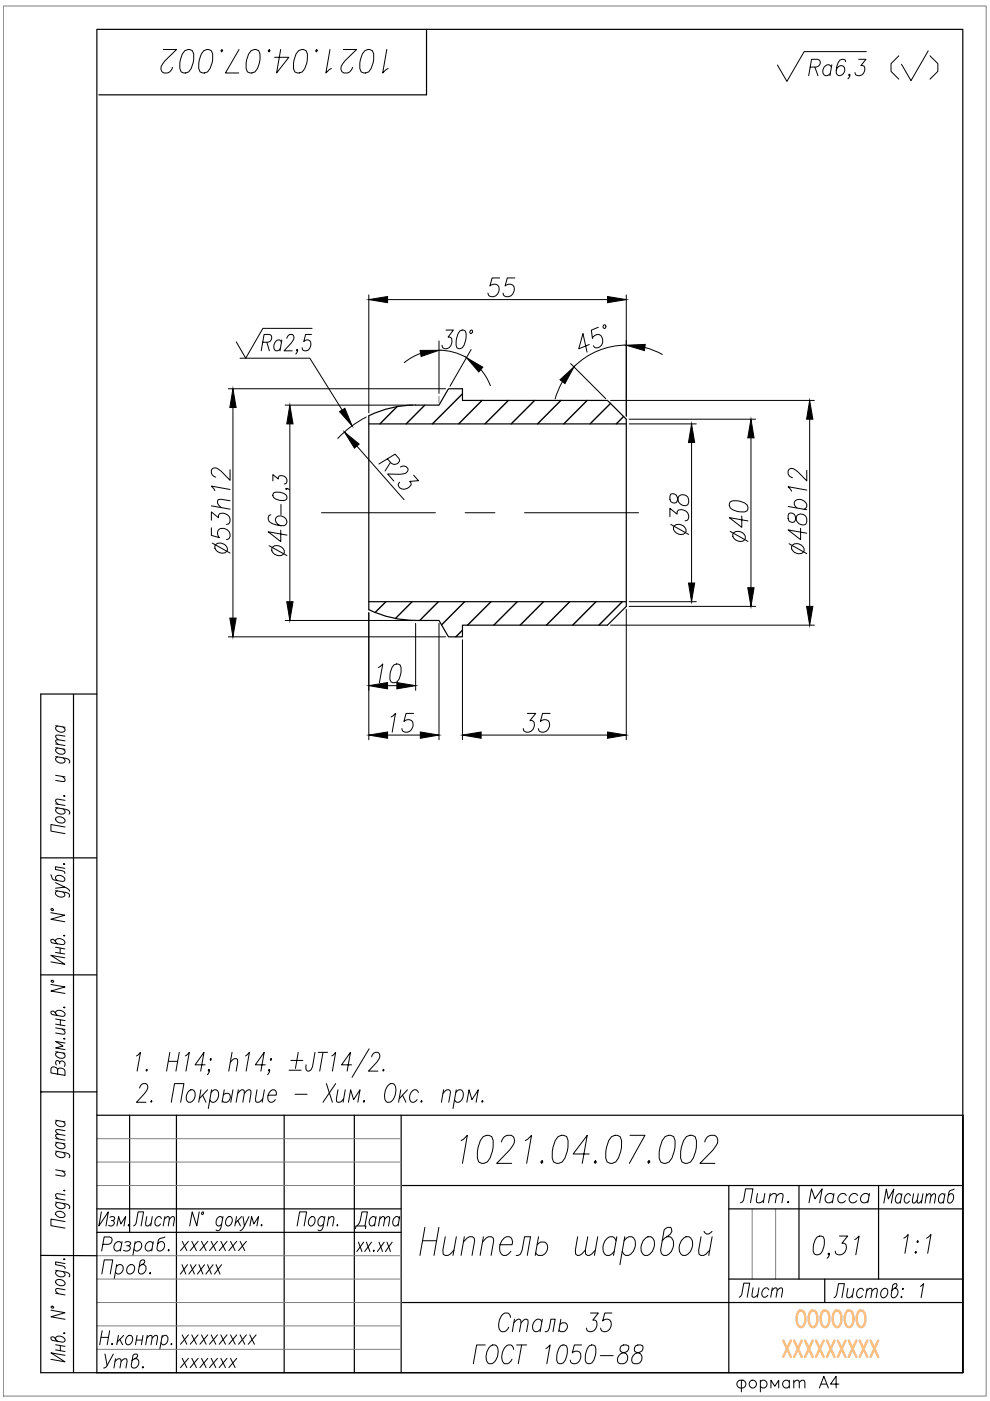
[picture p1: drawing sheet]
<svg xmlns="http://www.w3.org/2000/svg" width="210mm" height="297mm" viewBox="0 0 210 297" stroke-linecap="round" stroke-linejoin="round" font-family="sans-serif">
<defs><g id="words">
<text font-size="10.1" x="96.7" y="248">1021.04.07.002</text>
<g font-size="8.8">
<text x="32.8" y="16.6">1021.04.07.002</text>
<text x="187.7" y="18">( )</text>
</g>
<g font-size="7.5">
<text x="104.4" y="283.6">Сталь 35</text>
<text x="99.1" y="290.3">ГОСТ 1050-88</text>
</g>
<text font-size="7.1" x="74.1" y="261.8">Дата</text>
<text font-size="7.1" fill="#ffbf7f" x="167.6" y="282.6">OOOOOO</text>
<g font-size="6.6">
<text x="186.3" y="256.5">Масштаб</text>
<text x="20.8" y="291.4">Утв.</text>
<text x="154.9" y="296.3">формат А4</text>
</g>
<g font-size="6.2">
<text x="155.9" y="256.1">Лит.</text>
<text x="170.4" y="256.1">Масса</text>
<text x="27.2" y="261.1">Лист</text>
<text x="155.6" y="276.2">Лист</text>
<text x="175.7" y="276.2">Листов: 1</text>
</g>
<text font-size="5.3" x="74.4" y="266.7">xx.xx</text>
<g font-size="4.9">
<text x="37" y="266.3">xxxxxxx</text>
<text x="37" y="271.3">xxxxx</text>
<text x="37" y="286.1">xxxxxxxx</text>
<text x="37" y="291">xxxxxx</text>
</g>
</g></defs>
<!-- layer: Text -->
<g fill="none" stroke="#000" stroke-width=".21">
<path d="M171.8 14.2h1.2a.85 .85 0 0 0 .9-.7 .85 .85 0 0 0-.6-.9h-1.2l-.6 3.4M172.8 14.2l.6 1.8M176.3 14.2a.82 .82 0 0 0-.8-.5 .82 .82 0 0 0-.8 .5 1.02 1.02 0 0 0-.3 1.2 1.02 1.02 0 0 0 1 .6l.7-.4M176.4 13.7l-.4 2.3M179.3 13.1l-.1-.4-.7-.1a2.18 2.18 0 0 0-1.2 2.3v.7l.2 .3a1.15 1.15 0 0 0 1.4-.4 1.15 1.15 0 0 0-.1-1.4 1.02 1.02 0 0 0-1.5 .8M180.2 15.9l-.2 .1-.1-.1 .2-.2a.72 .72 0 0 1-.3 1M182.1 12.6h1.5l-1.1 1.3 .7 .2a1.26 1.26 0 0 1-.2 1.6 1.26 1.26 0 0 1-1.6 0l-.1-.3M183.7 10.9h-13.2l-3.7 6.4-2-3.5M55.7 72.6h1.1a.88 .88 0 0 0 .8-.8 .88 .88 0 0 0-.5-.9h-1.1l-.6 3.5M56.6 72.6l.5 1.8M59.7 72.6l-.4-.5a1.34 1.34 0 0 0-1.2 .9 1.34 1.34 0 0 0 .4 1.4l.6-.2 .3-.3M59.8 72.1l-.4 2.3"/>
<path d="M60.8 71.7v-.1a.86 .86 0 0 1 1.4-.5 .92 .92 0 0 1-.1 1.1l-1.9 2.2h1.8M63.1 74.2l-.1 .2-.1-.2 .1-.1a.88 .88 0 0 1-.3 1M66 70.9h-1.2l-.4 1.5a.85 .85 0 0 1 1.5 .2 1.28 1.28 0 0 1-.3 1.3 1.28 1.28 0 0 1-1.4 .3l-.1-.5M66.2 69.6h-10.5l-3.6 6.3-2-3.4M11.8 158.5l2 .4M11.8 157.7l2 .4M11.8 153.9l2 .3M12.2 158.6l-.4 .3a1.18 1.18 0 0 0 2 .7v-.3l-.4-.5M12.2 153.9l-.4 .4a1.18 1.18 0 0 0 2 .6v-.3l-.4-.5M13.8 157.1l-1.9-.2-.1 .3 .6 .6M13.8 156.1l-1.9-.2-.1 .3 .6 .6M11.8 171.2l2.7 .6a.5 .5 0 0 1 .1 .8"/>
<path d="M11.8 160.4l2.7 .6a.5 .5 0 0 1 .1 .8M11.8 170.4l2 .4M11.8 164.4l2 .3M11.9 173.3a1.22 1.22 0 0 1 1.9 .9 1.18 1.18 0 0 1-2-.7zM12.2 171.3l-.4 .3a1.18 1.18 0 0 0 2 .7v-.3l-.4-.5M12.2 160.5l-.4 .3a1.18 1.18 0 0 0 2 .7v-.3l-.4-.5M13.2 164.6l.6 .6-.2 .5-1.8-.2M13.5 168.7l.3 .1zM13.8 175.3l-3-.5v1.4l3 .5M13.8 169.7l-1.9-.2-.1 .4 .6 .6M10.8 193.5l2.9 .5-2.9 .9 2.9 .5M10.8 185.5a1.33 1.33 0 0 0 .7 1.1l1.7 .3 .4-.1 .1-.2a1.17 1.17 0 0 0-1.9-.7v.3l.4 .5"/>
<path d="M10.9 192.7h.4v.3h-.4zM11.8 199.6v-.3a1.17 1.17 0 0 1 1.9 .7l-.1 .2-.4 .1-2.1-.4-.3-.3 .1-.4a.84 .84 0 0 1 1 .7l.3 .2M11.8 188.8l2.7 .6a.52 .52 0 0 1 .1 .8M11.8 187.1l1.9 1-1.9 .2M12.2 188.9a.5 .5 0 0 0-.4 .3 .5 .5 0 0 0 .1 .5 1.26 1.26 0 0 0 1.8 .2v-.3l-.4-.5M13.5 198.4l.1-.1 .1 .1zM13.5 183.2l.1-.1 .1 .1zM13.7 188.1a1.13 1.13 0 0 1 1 .9M13.7 184.1l-1.9-.3v.6l1.8 .4 .1 .4M10.8 208.7l3 .6-3 .8 3 .5M10.9 207.9h.4v.3h-.4zM11.8 200.8l1.9 .4"/>
<path d="M11.8 201.9l1.9 .4M11.8 214.9v-.4a1.18 1.18 0 0 1 2 .7l-.6 .3-2.1-.4-.3-.3v-.3l.2-.1a.88 .88 0 0 1 .9 .7l.3 .2M11.8 217.9l2 .4M11.8 216l2 .4M11.8 217.1l2 .4M12.7 201v1.1M12.8 216.2v1.1M13.2 218.2l.6 .6-.2 .4-1.8-.2M13.5 213.6h.3l-.2 .1zM13.7 203.1l-2.9-.6 2.9 1.9-2.9-.5M11.8 237.5l2 .3M11.8 223l2 .3"/>
<path d="M12.2 237.6l-.4 .3a1.18 1.18 0 0 0 2 .6v-.2l-.4-.5M12.2 226.8a.78 .78 0 0 0-.6-.6 .78 .78 0 0 0-.8 .4v.9l3 .5v-.9a.87 .87 0 0 0-.7-.6 .87 .87 0 0 0-.9 .3v.9M12.2 223.1l-.4 .3a1.18 1.18 0 0 0 2 .6v-.3l-.4-.4M12.6 225.2a.61 .61 0 0 1 .7-.3 .61 .61 0 0 1 .5 .5l-.2 .7M12.6 225.5l-.1-.5-.6-.1-.1 .3 .1 .6M13.5 220.2l.3 .1h-.2zM13.8 239.7l-1.9-.2-.1 .4 .6 .6M13.8 221.1l-2-.3 1.6 1-1.6 .4 2 .3M28.9 223.9l.9-.8-.7 4M29.6 230.7v-.2a.98 .98 0 0 1 1.6-.6 1.05 1.05 0 0 1-.1 1.3l-2.2 2.5h2M31.1 226.7l.1 .2-.1 .2-.1-.2zM32.1 233.3l.1 .2-.1 .2-.2-.2z"/>
<path d="M35.7 225h2M36 223.1l-.7 4M36.3 233.7l.7-4h2l-.7 4M38 223.1l-.7 4M39.3 223.9l.8-.8-.7 4M40.1 231.2l.8-.1a1.53 1.53 0 0 1 .4 1.6 1.53 1.53 0 0 1-1.3 1 1.59 1.59 0 0 1 .1-2.5zM42.6 231.1l-.5 2.6M43 232.2l.7 1.5M43.5 225.8h-2.1l1.9-2.7-.7 4M44 231.1l-1.7 1.9M44.4 226.9l-.2 .2-.1-.2 .2-.2a.97 .97 0 0 1-.3 1.2M44.7 224.5l.1 .1-.2 .2-.1-.2z"/>
<path d="M44.8 231.6l.6-.5h.5a1.53 1.53 0 0 1 .4 1.6 1.53 1.53 0 0 1-1.3 1l-.5-.5M44.9 231.1l-.7 3.9M47.4 232.2a.81 .81 0 0 1 1.1-.4 .81 .81 0 0 1 .3 1.2 .98 .98 0 0 1-1.5 .5l-.2-.2M47.5 231.1l-.4 2.6M48.8 225.2l.9-.7h.4l.3 .1v.6l-.3 1.9M49.2 223.1l-.7 4M49.4 231.1l-.5 2.6M50.4 231.8l.8-.7 .6 .1-.3 2.5M50.5 231.1l-.4 2.6M51.8 231.8l.8-.7 .6 .1-.3 2.5M52.1 223.9l.8-.8-.7 4M54.5 231.1l-.3 2.4 .7 .2 .8-.7"/>
<path d="M56.1 231.1l-.5 2.6M56.2 225.8h-2.1l1.9-2.7-.7 4M56.8 232.2h1.8a.74 .74 0 0 0-.2-1 .74 .74 0 0 0-1 0 1.59 1.59 0 0 0-.1 2.5h.4l.7-.5M57.2 226.9l-.2 .2-.1-.2 .2-.2a.97 .97 0 0 1-.4 1.2M57.5 224.5l.1 .1-.2 .2-.1-.2zM61.3 226.9h2.5M61.7 224.8h2.5M62.6 232h2.5M63.2 223.1l-.6 3.4M66.8 223.1l-.5 3-.5 .8-.6 .2a1.01 1.01 0 0 1-.3-1.3M67.5 223.1h2M68.5 223.1l-.7 4"/>
<path d="M69.2 229.7l1.3 4M70.3 223.9l.9-.8-.7 4M71.2 229.7l-2.7 4M71.7 231.1l-.4 1.9 .1 .5 .6 .2 .9-.7M73.2 231.1l-.5 2.6M73.9 233.7l.4-2.6 .7 2.1 1.3-2.1-.4 2.6M74.5 225.8h-2.1l1.9-2.7-.7 4M77.2 233.3l.1 .2-.2 .2-.1-.2zM78.3 222.4l-3.7 6M78.8 224.1a.93 .93 0 0 1 .6-.9 .93 .93 0 0 1 1.1 .3 1.64 1.64 0 0 1-.6 1.7l-1.8 1.9h2M81.3 226.7l.1 .2-.2 .2-.1-.2zM82.5 229.9l.3-.2h.6a2.65 2.65 0 0 1-.7 4h-.6a2.37 2.37 0 0 1-.2-3z"/>
<path d="M85 231.1l-.5 2.6M85.4 232.2l.7 1.5M86.4 231.1l-1.7 1.9M88.7 231.6l-.5-.5a1.53 1.53 0 0 0-1.3 1 1.53 1.53 0 0 0 .4 1.6h.5l.6-.5M89.4 233.3l.1 .2-.2 .2-.1-.2zM93.9 231.8l.9-.7h.4l.2 .1 .1 .4-.3 2.1M94.1 231.1l-.5 2.6M96.7 231.6l.6-.5h.4a1.53 1.53 0 0 1 .5 1.6 1.53 1.53 0 0 1-1.4 1l-.4-.5M96.7 231.1l-.7 3.9M99 233.7l.4-2.6 .7 2.1 1.3-2.1-.4 2.6M102.1 233.5l.2-.2 .1 .2-.2 .2zM11.8 254.9l2.7 .5a.5 .5 0 0 1 .1 .9"/>
<path d="M11.8 244.1l2.7 .5a.5 .5 0 0 1 .1 .8M11.8 254.1l2 .3M11.8 248l2 .4M11.8 242.2l2 .3M11.8 241.4l2 .3M11.9 257a1.22 1.22 0 0 1 1.9 .8 1.18 1.18 0 0 1-2-.6zM12.2 255l-.4 .3a1.18 1.18 0 0 0 2 .6v-.3l-.4-.5M12.2 244.1l-.4 .4a1.18 1.18 0 0 0 2 .6v-.3l-.4-.5M12.2 242.3l-.4 .3a1.18 1.18 0 0 0 2 .6v-.3l-.4-.5M13.2 248.3l.6 .6-.2 .4-1.8-.2M13.5 252.4h.3l-.2 .1zM13.8 259l-3-.5v1.4l3 .5"/>
<path d="M13.8 253.3l-1.9-.2-.1 .5 .6 .6M13.8 240.7l-1.9-.2-.1 .4 .6 .6M21.5 256.9l-.5 3 2-3-.5 3M23.3 258.1l.4-.2 .6 .2-.1 .6-.6 .1M23.9 258.8l.3 .3a.73 .73 0 0 1-.3 .8 .73 .73 0 0 1-.9-.1M24.8 259.9l.4-2 .4 1.6 1-1.6-.3 2M42.2 256.9l-.5 3-.9-3-.6 3M42.8 257h.3l.1 .2-.3 .3-.1-.1zM47.2 258.4l-.4-.5a1.15 1.15 0 0 0-.9 .8 1.15 1.15 0 0 0 .3 1.2h.3l.5-.4M47.3 257.9l-.6 2.7a.56 .56 0 0 1-.9 .2M48.3 258.1l.6-.2a1.16 1.16 0 0 1 .3 1.2 1.16 1.16 0 0 1-1 .8 1.2 1.2 0 0 1 .1-1.8zM50.2 257.9l-.4 2"/>
<path d="M50.4 258.8l.6 1.1M51.2 257.9l-1.3 1.5M51.5 257.9l.3 2 1-2M51.8 259.9a1.23 1.23 0 0 1-.9 1M53 259.9l.3-2 .5 1.6 1-1.6-.3 2M55.4 259.8l.1-.1 .1 .1-.2 .1zM63 259.9l.5-3h1.5l-.5 3M65.6 258.4l.5-.5h.3a1.14 1.14 0 0 1 .3 1.3 1.14 1.14 0 0 1-.9 .7 1.06 1.06 0 0 1-.2-1.5zM68.8 258.4l-.4-.5a1.15 1.15 0 0 0-.9 .8 1.15 1.15 0 0 0 .3 1.2h.3l.5-.4M68.9 257.9l-.6 2.7a.53 .53 0 0 1-.9 .2M69.6 258.5l.7-.6 .5 .2-.3 1.8M69.7 257.9l-.3 2"/>
<path d="M71.4 259.8l.2-.1v.1l-.1 .1zM10.8 277.8l3 .5-3 .9 3 .5M10.9 277h.4v.3h-.4zM11.8 269.3l2.7 .6 .3 .4-.2 .4M11.8 274.2l2 .4M11.9 271.4a1.22 1.22 0 0 1 1.9 .9 1.18 1.18 0 0 1-2-.7zM12.2 269.4l-.4 .3a1.18 1.18 0 0 0 2 .7v-.3l-.4-.5M13.5 267h.3l-.2 .1zM13.8 273.5l-1.9-.3-.1 .5 .6 .6M13.8 267.9l-2-.4v.6l1.8 .5 .2 .4M21.6 270.1l.5-3h1.8l-.5 3M21.8 263.8h1.2a.81 .81 0 0 0 .7-.7 .81 .81 0 0 0-.5-.8h-1.1l-.5 2.9"/>
<path d="M24.7 268.5a.8 .8 0 0 1 1-.3 .8 .8 0 0 1 .4 1.1 .86 .86 0 0 1-.7 .8 .86 .86 0 0 1-.9-.4M24.8 268.1l-.6 3M25.8 263.7a.86 .86 0 0 0-1-.4 .86 .86 0 0 0-.6 .8 .79 .79 0 0 0 .3 1.1 .79 .79 0 0 0 1.1-.4M25.9 263.2l-.4 2M26.5 263.4a.77 .77 0 0 1 1.2 .3l-.5 .4h-.3M27.1 268.5a.79 .79 0 0 1 1.1-.3 .79 .79 0 0 1 .3 1.1 .83 .83 0 0 1-.8 .8 .83 .83 0 0 1-.9-.8zM27.2 264.1l.4 .3a.69 .69 0 0 1-.5 .8l-.9-.1M28.6 263.7a.78 .78 0 0 1 .7-.5 .78 .78 0 0 1 .7 .5 1.08 1.08 0 0 1-.2 1.2 1.08 1.08 0 0 1-1.2 .2l-.2-.3M28.7 263.2l-.5 3M30.1 268.1a.88 .88 0 0 1 .9 .6 .88 .88 0 0 1-.3 1 .77 .77 0 0 1-1.3 .1l-.1-.3 .4-2.1 .4-.3h.4l.2 .4-.2 .3-1 .7M31.7 270l.1-.2 .1 .2-.1 .1zM32.4 263.7a.86 .86 0 0 0-.9-.4 .86 .86 0 0 0-.7 .8 .78 .78 0 0 0 .4 1.1 .78 .78 0 0 0 1-.4"/>
<path d="M32.5 263.2l-.3 2M35 262.3l-1 .3-.4 .4-.3 2a1 1 0 0 0 1.4-.1 1 1 0 0 0 0-1.4v-.1a.82 .82 0 0 0-1.2 .3M89.6 263.1h3M90.1 260.2l-1.1 6M93.1 260.2l-1.1 6M94.4 262.2l-.5 2.8 .1 .9 .3 .3h.7l.5-.3 .8-.9M96.8 262.2l-.8 4M98.2 263.3l1.3-1.1h.6l.4 .3 .1 .6-.5 3.1M98.5 262.2l-.7 4M102.3 263.3l1.3-1.1h.6l.4 .3 .1 .6-.6 3.1M102.5 262.2l-.7 4M106 263.9h2.6a1.1 1.1 0 0 0-.2-1.4 1.1 1.1 0 0 0-1.5 0 2.4 2.4 0 0 0-.2 3.7h.6l1-.9"/>
<path d="M109.4 266.2h.5l.4-.3 .4-.9 .5-2.8h1.3l-.7 4M113.9 263.9a1.21 1.21 0 0 1 1.6-.5 1.21 1.21 0 0 1 .5 1.6 1.46 1.46 0 0 1-2.2 .9l-.2-.3M114.2 262.2l-.7 4M122.5 262.2l-.5 2.8 .1 .9 .3 .3h.4l.5-.3 .8-.9M124.6 262.2l-.5 2.8 .1 .9 .4 .3h.4l1.2-1.2M126.7 262.2l-.7 4M130.6 263.1l-.3-.6-.4-.3a2.01 2.01 0 0 0-2.1 2.3 1.69 1.69 0 0 0 .8 1.7h.6l1-.9M130.8 262.2l-.7 4M132.3 263.1l1-.9h.7a2.4 2.4 0 0 1-.7 4h-.7l-.3-.3-.4-.6M132.5 262.2l-1.1 6M136.9 262.5l.5-.3h.6a2.4 2.4 0 0 1-.7 4h-.6a2.38 2.38 0 0 1 .2-3.7zM141.4 262.2h.7a2.39 2.39 0 0 1-.8 4h-.6l-.4-.3-.2-.9 .7-4.2 .7-.6h.7l.3 .9-.4 .5-1.2 .9-.5 .6"/>
<path d="M145 262.5l.4-.3h.7a1.76 1.76 0 0 1 .7 2.3 1.89 1.89 0 0 1-2.1 1.7 2.38 2.38 0 0 1 .3-3.7zM148.6 262.2l-.5 2.8 .1 .9 .4 .3h.6l.5-.3 .8-.9M149.3 261.1l.5 .5h.4l.8-.5M151 262.2l-.7 4M173.3 262.3l.5-.2 .8 .2a3.6 3.6 0 0 1-.7 3.6l-.5 .1-.8-.1a3.6 3.6 0 0 1 .7-3.6zM175.9 265.9l-.2 .1-.2-.1 .2-.2a.85 .85 0 0 1-.3 1.1M178 262.1h1.7l-1.2 1.5h.5l.3 .2a1.49 1.49 0 0 1-.2 1.8 1.49 1.49 0 0 1-1.8 .3l-.2-.6M181.2 262.8l.9-.7-.7 3.9M191.6 262.5l1-.8-.7 4M194 265.5l.2-.2 .1 .2-.2 .2zM194.6 263.1l.1 .2-.2 .2-.1-.2zM196.5 262.5l.9-.8-.7 4"/>
<path d="M11.8 283.9v-.3a1.18 1.18 0 0 1 2 .7l-.6 .3-2.1-.4-.3-.4v-.3h.2a.88 .88 0 0 1 .9 .6l.3 .3M11.8 285.1l2 .4M11.8 286.2l2 .4M12.8 285.3v1.1M13.5 282.6l.3 .1-.2 .1zM13.8 287.4l-3-.6 3 1.9-3-.5M21.4 283.5h1.6M21.7 282.1l-.6 3M23.2 282.1l-.5 3M25.1 283.1l-.3 2M26.2 283.1l-1.3 1.4M26.8 283.5a.69 .69 0 0 1 1.1-.2 1.19 1.19 0 0 1-.9 1.8 .99 .99 0 0 1-.2-1.6z"/>
<path d="M29.1 283.1l-.4 2M30.3 283.1l-.3 2M31.1 283.7l.7-.6 .4 .2-.2 1.8M31.2 283.1l-.3 2M32.3 283.7l.6-.6 .5 .2-.2 1.8M34.3 283.5l.6-.4h.3a1.13 1.13 0 0 1 .3 1.3 1.13 1.13 0 0 1-1 .7l-.4-.4M34.4 283.1l-.5 3"/>
</g>
<!-- layer: 0 -->
<g fill="none" stroke="#000" stroke-width=".25">
<path d="M20.5 6.2h183.6v284.8h-183.6zM90.4 6.2v13.9h-69.4M78.2 89.9h54.6M78.2 127.6h54.6M88.1 131.5a23.4 23.4 0 0 1-9.9-2.2v-41.2a22.8 22.8 0 0 1 9.9-2.2h5l2-3.5h3v2.5h30.7l4 4v39.7l-4 3.9h-30.7v2.5h-3l-2-3.4h-5M15.6 147.2v143.8M20.5 147.2h-11.9v143.8h195.5M8.6 181.9h11.9M8.6 206.7h11.9M8.6 231.5h.1M8.6 231.5h11.9M20.5 236.5h183.6"/>
<path d="M27.5 236.5v24.8M37.4 236.5v54.5M60.2 236.5v54.5M75.1 236.5v54.5M85.1 236.5v54.5M20.5 256.3h64.6M85.1 251.4h119M154.5 251.4v39.6M154.5 256.3h49.6M169.4 251.4v19.8M186.3 251.4v19.8M8.6 266.2h11.9"/>
<path d="M20.5 261.3h64.6M85.1 276.2h119M154.5 271.2h49.6M204.1 291v-54.5v54.5"/>
</g>
<!-- layer: Slim -->
<path d="M.7 1.3h208.4v294.7h-208.4zM93.1 84v1.4M20.5 246.4h64.6M20.5 241.4h64.6M20.5 251.4h64.6M159.5 256.3v14.9M164.5 256.3v14.9M20.5 271.2h64.6M20.5 266.2h64.6M20.5 276.2h64.6M20.5 286.1h64.6M20.5 281.1h64.6" fill="none" stroke="#808080" stroke-width=".21"/>
<!-- layer: Wide -->
<g fill="none" stroke="#ffbf7f" stroke-width=".51">
<path d="M166.1 284.2l1.6 3.5M167.7 284.2l-1.6 3.5M168.4 284.2l1.6 3.5M170 284.2l-1.6 3.5M170.7 284.2l1.6 3.5M172.3 284.2l-1.6 3.5M173 284.2l1.6 3.5M174.6 284.2l-1.6 3.5M175.3 284.2l1.6 3.5M176.9 284.2l-1.6 3.5M177.6 284.2l1.7 3.5M179.3 284.2l-1.7 3.5"/>
<path d="M179.9 284.2l1.7 3.5M181.6 284.2l-1.7 3.5M182.3 284.2l1.6 3.5M183.9 284.2l-1.6 3.5M184.6 284.2l1.6 3.5M186.2 284.2l-1.6 3.5"/>
</g>
<!-- layer: Ax -->
<path d="M68.2 108.7h24.1M98.6 108.7h6.3M111.2 108.7h24.2" fill="none" stroke="#000" stroke-width=".21"/>
<!-- layer: Hatch -->
<g fill="none" stroke="#000" stroke-width=".3">
<path d="M84.2 86.2l-3.7 3.7M90.1 85.9l-4 4M98.1 83.5l-6.4 6.4M102.2 84.9l-5 5M107.8 84.9l-5 5M113.4 84.9l-5 5M118.9 84.9l-4.9 5M124.5 84.9l-5 5M129.4 85.5l-4.3 4.4M132.2 88.3l-1.5 1.6M81.8 127.6l-2.3 2.3M87.4 127.6l-3.6 3.5"/>
<path d="M92.9 127.6l-3.9 4M98.1 133.6l-1.4 1.4M98.5 127.6l-4.9 4.9M104.1 127.6l-5 4.9M109.7 127.6l-5 4.9M115.2 127.6l-4.9 4.9M120.8 127.6l-4.9 4.9M126.4 127.6l-5 4.9M131.9 127.6l-4.9 4.9"/>
</g>
<!-- layer: Dim -->
<g fill="none" stroke="#000" stroke-width=".21">
<path d="M105.9 58.9h-1.6l-.4 1.7a1.11 1.11 0 0 1 1.4-.2 1.11 1.11 0 0 1 .5 1.4 1.3 1.3 0 0 1-.9 1 1.3 1.3 0 0 1-1.3-.3l-.2-.4M109.2 58.9h-1.6l-.5 1.7a1.1 1.1 0 0 1 1.4-.2 1.1 1.1 0 0 1 .5 1.4 1.3 1.3 0 0 1-.9 1 1.3 1.3 0 0 1-1.3-.3l-.1-.4M50.9 75.9h14.8l6.8 11M78.2 62.5v25M82.2 63.5h46.6M89.2 74.9l-1.6 .7-1.9 1.3M93.1 72.3v11.1M93.1 74.3a11.6 11.6 0 0 1 5.8 1.5M94.6 70h1.5l-1.1 1.5h.4a1.47 1.47 0 0 1 .3 1.6 1.47 1.47 0 0 1-1.4 .8l-.4-.2-.2-.5M97.5 70.2l.5-.2 .6 .2a3.9 3.9 0 0 1-.6 3.5l-.5 .2-.6-.2a4 4 0 0 1 .6-3.5zM99.8 70l.4 .2-.1 .3-.3 .2-.2-.2zM99.9 74.1l-4.5 7.8"/>
<path d="M102 78.4l1 1.3 1 2.1M121 77.1l7.4 7.4M124.9 73l-2.2 1 .9-3.3 .9 4M126.9 69.4l-1.5 .6 .2 1.7a1.11 1.11 0 0 1 1.3-.8 1.11 1.11 0 0 1 .9 1.2 1.31 1.31 0 0 1-.4 1.3 1.31 1.31 0 0 1-1.4 .2l-.2-.3M132.8 62.5v25.7M132.8 73.2a15.7 15.7 0 0 0-11.1 4.6M136.7 73.7l1.9 .6 1.8 .9M48.4 82.4h46.1M48.8 99.6v2.2l-1.9-1.9a1.41 1.41 0 0 0-1.9-.5l-.2 .3a1.18 1.18 0 0 0 .9 1.5M49.4 86.4v44.6M60.5 85.9h27M61.5 89.9v37.7"/>
<path d="M75.7 94.6l10 11.3M77.7 88.4a22.8 22.8 0 0 0-6.1 4.6M82.1 97.3l.9 .9a1.14 1.14 0 0 0 1.7-.5l-.1-.5-.8-.9-3.5 2.1M82.8 98l-1.2 1.9M84.9 99a1 1 0 0 1 1.6 .7 1.13 1.13 0 0 1-1 .8h-3.3l1.3 1.5M119.3 80.9l-.9 1.8-.7 1.9M129.4 84.9h43.3M133.4 89.9h14.2M133.4 88.9h26.8M146.6 93.8v29.8M159.2 92.8v31.8M171.1 99.7v2.3l-1.9-2a1.41 1.41 0 0 0-1.9-.5l-.2 .3a1.18 1.18 0 0 0 .9 1.5"/>
<path d="M171.7 88.9v39.7M44.8 111.9v1.6l1.7 .5a1.12 1.12 0 0 1-.3-1.5 1.12 1.12 0 0 1 1.5-.4 1.31 1.31 0 0 1 1 .9 1.31 1.31 0 0 1-.3 1.3l-.4 .1M44.8 110.3v-1.8l1.5 1.3v-.5l.2-.3a1.5 1.5 0 0 1 1.8 .2 1.5 1.5 0 0 1 .3 1.8l-.6 .2M44.8 107.3l4 .7M45 115.1l3.8 2.2M45.7 115.4a1.55 1.55 0 0 1 2.5 1.3 1.48 1.48 0 0 1-1.7 .5 1.48 1.48 0 0 1-.9-1.5zM48.8 106.2l-1.9-.3h-.6l-.2 .3v.5l.8 .9M48.8 103.8l-4-.7 .8 .9M57.1 115.7l3.7 2.1M57.4 109.2l-.3 .1-.2 .4 .2 .9a4.7 4.7 0 0 0 3.2 .8l.3-.2a1.25 1.25 0 0 0-.6-1.7 1.25 1.25 0 0 0-1.6 .6 1.37 1.37 0 0 0 1.1 1.4M57.8 116a1.55 1.55 0 0 1 2.5 1.2 1.48 1.48 0 0 1-1.7 .5 1.48 1.48 0 0 1-1-1.4zM57.9 102v-1.4l1.1 1v-.4a1.04 1.04 0 0 1 1.5-.1 1.04 1.04 0 0 1 .1 1.5h-.3"/>
<path d="M58 104.5a2.67 2.67 0 0 1 2.7 .5l.1 .6a1.26 1.26 0 0 1-1.7 .4l-1.1-.5-.1-.4zM59.5 112.4v2.4l-2.6-2 3.9 .7M59.6 107v2.1M60.7 103.5l.1 .2-.1 .1-.1-.2a.66 .66 0 0 1 .8 .3M87.7 100.8l1 1.1-1.8 .2 .3 .3a1.48 1.48 0 0 1-1.1 1.2 1.48 1.48 0 0 1-1.6-.4l-.1-.5 .3-.5M142 109.5v-1.7l1.6 1.2v-.5l.1-.3a1.49 1.49 0 0 1 1.8 .2 1.49 1.49 0 0 1 .3 1.8l-.5 .2M142.2 104.8a1.19 1.19 0 0 0 .8 1.9l.4-.1 .3-.9a1.22 1.22 0 0 1 1.6-.7 1.22 1.22 0 0 1 .7 1.6l-.2 .4a1.37 1.37 0 0 1-2.1-1l-.1-.7a.98 .98 0 0 0-1.4-.5zM142.2 111.2l3.8 2.1M143 111.5a1.54 1.54 0 0 1 1.6-.2 1.54 1.54 0 0 1 .8 1.4 1.47 1.47 0 0 1-1.6 .5 1.47 1.47 0 0 1-1-1.4zM154.8 106.4a3.5 3.5 0 0 1 3.6 .6l.2 .5-.2 .8a3.6 3.6 0 0 1-3.6-.6l-.2-.5zM154.8 112.7l3.8 2.1M155.6 113a1.53 1.53 0 0 1 1.6-.2 1.53 1.53 0 0 1 .8 1.4 1.49 1.49 0 0 1-1.5 .6 1.49 1.49 0 0 1-1.1-1.1v-.5z"/>
<path d="M157.3 109.4v2.4l-2.7-2.1 4 .7M167.1 107.4l4 .7M167.3 108.9a1.2 1.2 0 0 0 .7 1.9l.4-.1 .4-.9a1.21 1.21 0 0 1 1.5-.7 1.21 1.21 0 0 1 .8 1.5l-.2 .5a1.41 1.41 0 0 1-2.1-1l-.2-.7a.94 .94 0 0 0-1.3-.5zM167.3 115.3l3.8 2.1M168 115.6a1.53 1.53 0 0 1 1.6-.2 1.53 1.53 0 0 1 .9 1.4 1.48 1.48 0 0 1-1.7 .5 1.48 1.48 0 0 1-1-1.4zM169 107.7a.97 .97 0 0 1-.6-.9 .97 .97 0 0 1 .6-.9 1.57 1.57 0 0 1 2.1 1.5l-.6 .6M169.7 112v2.4l-2.6-2 4 .7M171.1 103.9l-4-.7 .7 .9M48.4 135h46.1M60.5 131.6h27M78.2 129.9v26.9M88.1 132.2v14.2"/>
<path d="M93.1 132.2v24.6M98.1 135.6v21.2M129.4 132.5h43.3M132.8 129.2v27.6M133.4 127.6h14.2M133.4 128.6h26.8M80.2 141.5l1-.7-.8 4M82.2 145.4h1.9M82.2 155.9h6.9M82.9 152l.9-.7-.7 3.9M83.5 141l.5-.2 .8 .2a3.6 3.6 0 0 1-.6 3.6l-.5 .2-.8-.2a3.7 3.7 0 0 1 .6-3.6zM87.7 151.3h-1.6l-.5 1.7a1.1 1.1 0 0 1 1.5-.3 1.1 1.1 0 0 1 .4 1.4 1.3 1.3 0 0 1-.8 1.1 1.3 1.3 0 0 1-1.4-.3l-.1-.4"/>
<path d="M102 155.9h26.8M111.8 151.3h1.8l-1.2 1.5h.4l.3 .2a1.49 1.49 0 0 1-.2 1.8 1.49 1.49 0 0 1-1.7 .2l-.3-.5M116.6 151.3h-1.6l-.4 1.7a1.1 1.1 0 0 1 1.4-.3 1.1 1.1 0 0 1 .5 1.4 1.3 1.3 0 0 1-.9 1.1 1.3 1.3 0 0 1-1.4-.3l-.1-.4"/>
<circle cx="128.1" cy="69.3" r=".35"/>
</g>
<g fill="#000" stroke="#000" stroke-width=".21">
<path d="M78.2 63.5l4-.6v1.3zM89.1 74.3h4l-3.8 1.3zM98.9 75.8l3.5 2.1-.9 1zM128.8 62.9l4 .6-4 .7zM132.8 73.2l4-.2-.2 1.3zM49.4 82.4l.7 4h-1.4zM61.5 85.9l.6 4h-1.3zM72 87.3l1.1-.7 1.6 3.7zM73 91.6l3.1 2.5-1 .9zM118.7 80.5l3-2.7-1.9 3.5zM146.6 89.9l.7 3.9h-1.3zM159.2 88.9l.7 3.9h-1.4z"/>
<path d="M171.7 84.9l.6 4h-1.3zM48.7 131h1.4l-.7 4zM60.8 127.6h1.3l-.6 4zM146 123.6h1.3l-.7 4zM158.5 124.6h1.4l-.7 4zM171 128.6h1.3l-.6 3.9zM78.2 145.4l4-.7v1.4zM78.2 155.9l4-.7v1.3zM84.1 144.7l4 .7-4 .7zM89.1 155.2l4 .7-4 .6zM98.1 155.9l3.9-.7v1.3zM128.8 155.2l4 .7-4 .6z"/>
</g>
<use href="#words"/>
</svg>
